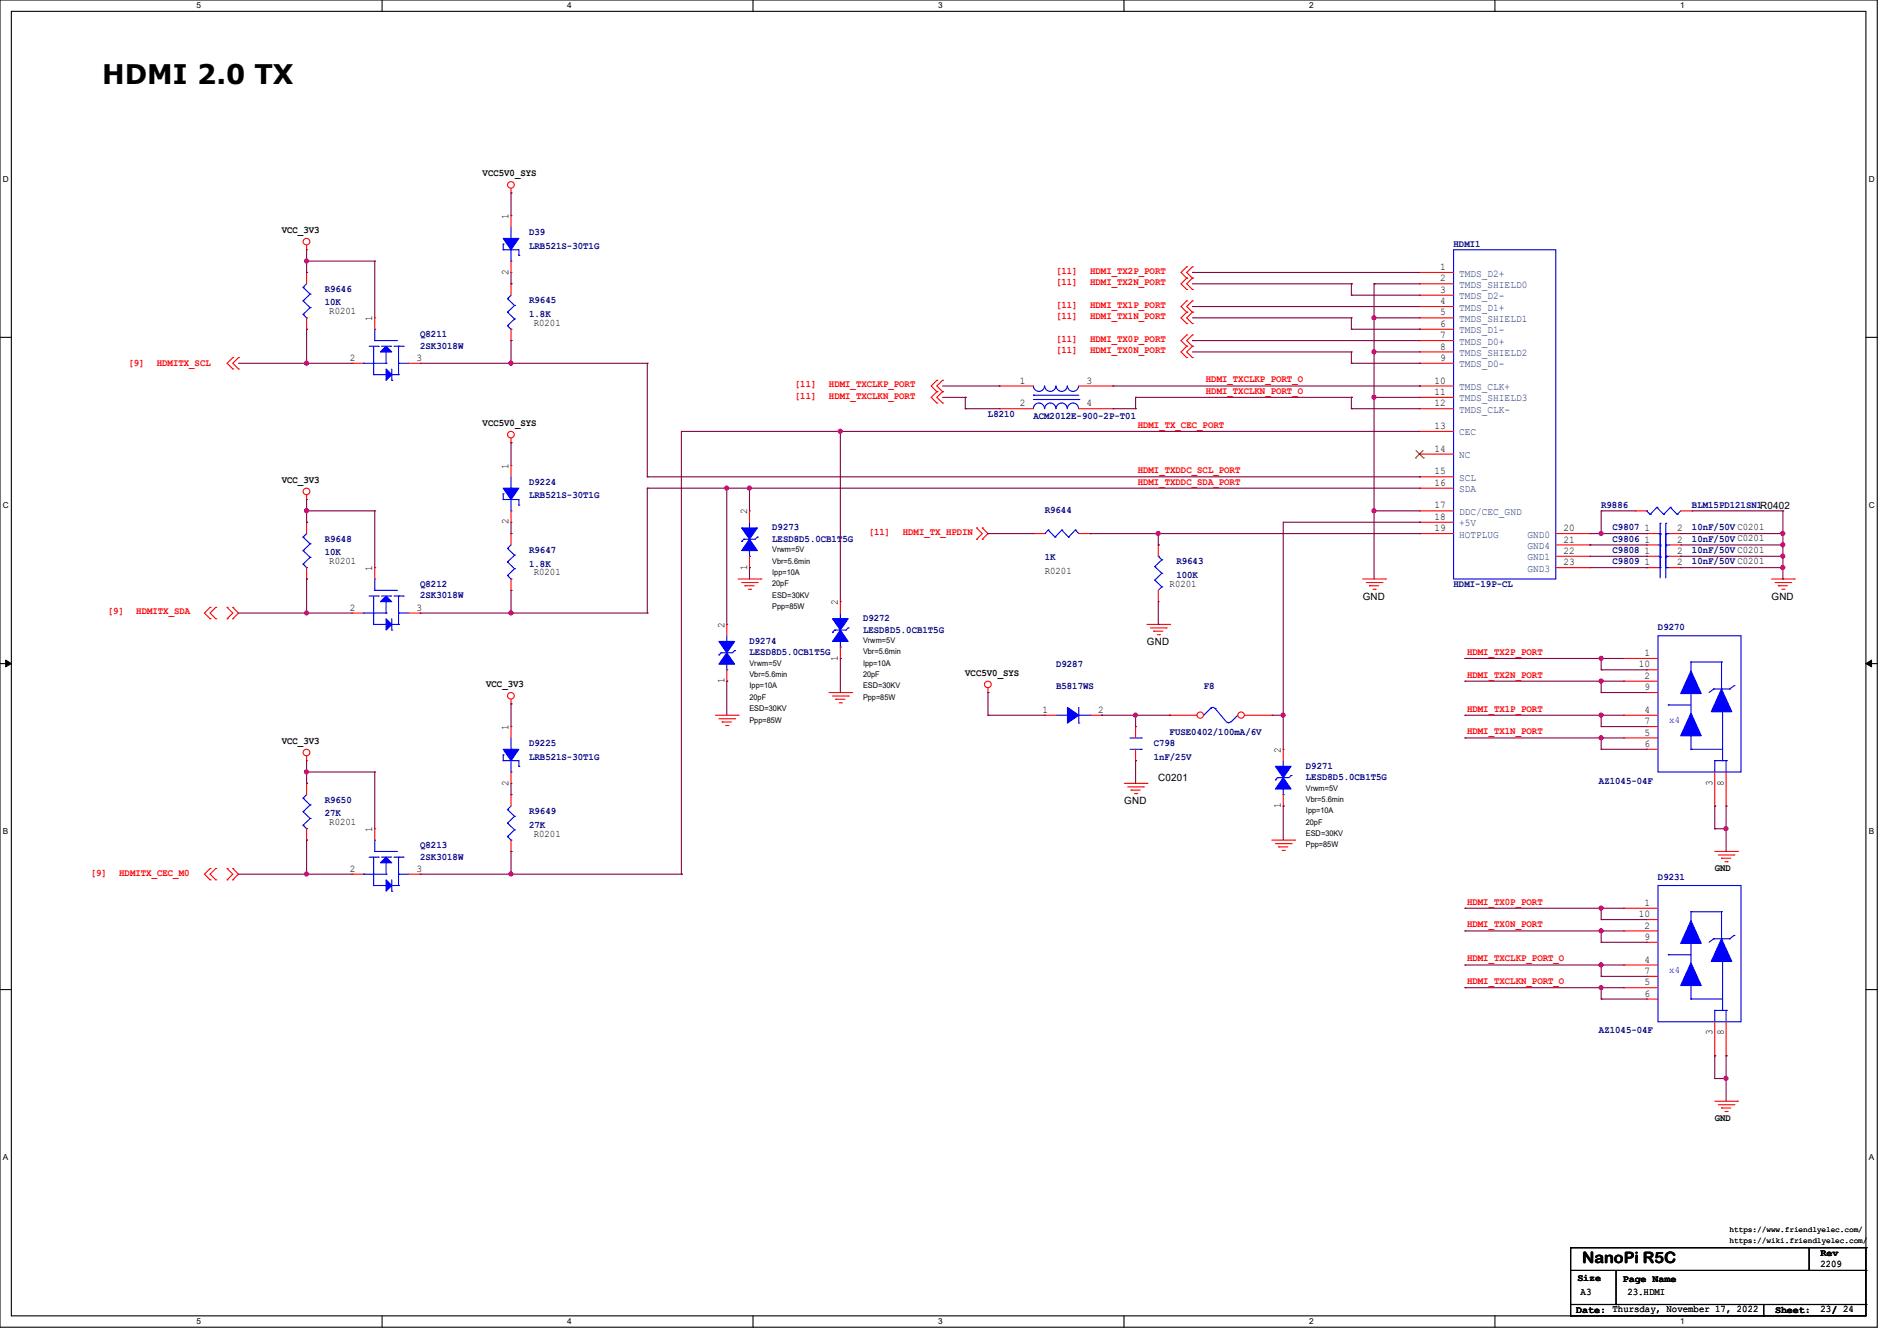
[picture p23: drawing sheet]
<svg xmlns="http://www.w3.org/2000/svg" width="297mm" height="210mm" viewBox="0 0 297 210" stroke-linecap="round" stroke-linejoin="round" font-family="sans-serif">
<defs><g id="words">
<text font-size="4.2" x="16" y="13.1">HDMI 2.0 TX</text>
<text font-size="2.5" x="247.7" y="197.7">NanoPi R5C</text>
<g font-size="1.6">
<text x="75.6" y="27.6">VCC5V0_SYS</text>
<text x="79.6" y="34.3" transform="rotate(-90 79.6 34.3)">1</text>
<text x="44.1" y="36.5">VCC_3V3</text>
<text x="79.6" y="43" transform="rotate(-90 79.6 43)">2</text>
<text x="225.5" y="42.3">1</text>
<text x="225.5" y="44.1">2</text>
<text x="225.5" y="45.8">3</text>
<text x="225.5" y="47.6">4</text>
<text x="51.6" y="49.2">R0201</text>
<text x="58.3" y="50.3" transform="rotate(-90 58.3 50.3)">1</text>
<text x="83.6" y="51">R0201</text>
<text x="225.5" y="49.4">5</text>
<text x="225.5" y="51.2">6</text>
<text x="225.5" y="53">7</text>
<text x="54.8" y="56.5">2</text>
<text x="65.2" y="56.5">3</text>
<text x="225.5" y="54.7">8</text>
<text x="225.5" y="56.5">9</text>
<text x="159.7" y="60.1">1</text>
<text x="159.7" y="63.6">2</text>
<text x="170.1" y="60.1">3</text>
<text x="170.1" y="63.6">4</text>
<text x="224.6" y="60.1">10</text>
<text x="224.6" y="61.8">11</text>
<text x="224.6" y="63.6">12</text>
<text x="75.6" y="66.7">VCC5V0_SYS</text>
<text x="224.6" y="67.2">13</text>
<text x="224.6" y="70.7">14</text>
<text x="44.1" y="75.6">VCC_3V3</text>
<text x="79.6" y="73.4" transform="rotate(-90 79.6 73.4)">1</text>
<text x="224.6" y="76.1">16</text>
<text x="224.6" y="74.3">15</text>
<text x="79.6" y="82.1" transform="rotate(-90 79.6 82.1)">2</text>
<text x="117" y="80.6" transform="rotate(-90 117 80.6)">2</text>
<text x="224.6" y="83.2">19</text>
<text x="224.6" y="81.4">18</text>
<text x="224.6" y="79.6">17</text>
<text x="244.8" y="83.2">20</text>
<text x="257.5" y="83.2">1</text>
<text x="262.6" y="83.2">2</text>
<text x="51.6" y="88.3">R0201</text>
<text x="58.3" y="89.5" transform="rotate(-90 58.3 89.5)">1</text>
<text x="117" y="89.2" transform="rotate(-90 117 89.2)">1</text>
<text x="163.6" y="90">R0201</text>
<text x="244.8" y="85">21</text>
<text x="244.8" y="88.5">23</text>
<text x="244.8" y="86.7">22</text>
<text x="257.5" y="86.7">1</text>
<text x="257.5" y="88.5">1</text>
<text x="257.5" y="85">1</text>
<text x="262.6" y="86.7">2</text>
<text x="262.6" y="88.5">2</text>
<text x="262.6" y="85">2</text>
<text x="54.8" y="95.6">2</text>
<text x="65.2" y="95.6">3</text>
<text x="83.6" y="90.1">R0201</text>
<text x="131.2" y="94.8" transform="rotate(-90 131.2 94.8)">2</text>
<text x="183.1" y="91.9">R0201</text>
<text x="213.4" y="93.9">GND</text>
<text x="277.4" y="93.9">GND</text>
<text x="113.4" y="98.3" transform="rotate(-90 113.4 98.3)">2</text>
<text x="179.6" y="101">GND</text>
<text x="76.1" y="107.6">VCC_3V3</text>
<text x="113.4" y="107" transform="rotate(-90 113.4 107)">1</text>
<text x="131.2" y="103.5" transform="rotate(-90 131.2 103.5)">1</text>
<text x="151.1" y="105.8">VCC5V0_SYS</text>
<text x="256.6" y="104.5">10</text>
<text x="257.5" y="102.7">1</text>
<text x="257.5" y="106.3">2</text>
<text x="163.2" y="111.6">1</text>
<text x="171.9" y="111.6">2</text>
<text x="257.5" y="111.6">4</text>
<text x="257.5" y="113.4">7</text>
<text x="257.5" y="108.1">9</text>
<text x="44.1" y="116.5">VCC_3V3</text>
<text x="79.6" y="114.3" transform="rotate(-90 79.6 114.3)">1</text>
<text x="200.5" y="117.9" transform="rotate(-90 200.5 117.9)">2</text>
<text x="257.5" y="115.2">5</text>
<text x="257.5" y="117">6</text>
<text x="79.6" y="123" transform="rotate(-90 79.6 123)">2</text>
<text x="176" y="125.9">GND</text>
<text x="181.4" y="122.3">C0201</text>
<text x="268.1" y="123" transform="rotate(-90 268.1 123)">3</text>
<text x="269.9" y="123" transform="rotate(-90 269.9 123)">8</text>
<text x="51.6" y="129.2">R0201</text>
<text x="58.3" y="130.3" transform="rotate(-90 58.3 130.3)">1</text>
<text x="83.6" y="131">R0201</text>
<text x="200.5" y="126.6" transform="rotate(-90 200.5 126.6)">1</text>
<text x="54.8" y="136.5">2</text>
<text x="65.2" y="136.5">3</text>
<text x="268.5" y="136.4">GND</text>
<text x="256.6" y="143.6">10</text>
<text x="257.5" y="141.9">1</text>
<text x="257.5" y="145.4">2</text>
<text x="257.5" y="147.2">9</text>
<text x="257.5" y="150.8">4</text>
<text x="257.5" y="154.3">5</text>
<text x="257.5" y="152.5">7</text>
<text x="257.5" y="156.1">6</text>
<text x="268.1" y="162.1" transform="rotate(-90 268.1 162.1)">3</text>
<text x="269.9" y="162.1" transform="rotate(-90 269.9 162.1)">8</text>
<text x="268.5" y="175.5">GND</text>
<text x="285" y="196.7">Rev</text>
<text x="247" y="200.6">Size</text>
<text x="247.5" y="202.9">A3</text>
<text x="254.1" y="200.7">Page Name</text>
<text x="254.8" y="202.9">23.HDMI</text>
<text x="285" y="198.4">2209</text>
<text x="246.8" y="205.6">Date: Thursday, November 17, 2022</text>
<text x="277.9" y="205.6">Sheet:</text>
<text x="285" y="205.5">23/ 24</text>
</g>
<g font-size="1.6" fill="#00007f">
<text x="82.8" y="36.8">D39</text>
<text x="82.8" y="38.9">LRB521S-30T1G</text>
<text x="227.6" y="38.6">HDMI1</text>
<text x="50.8" y="45.7">R9646</text>
<text x="50.8" y="47.8">10K</text>
<text x="82.8" y="47.5">R9645</text>
<text x="65.8" y="52.8">Q8211</text>
<text x="82.8" y="49.6">1.8K</text>
<text x="65.8" y="54.6">2SK3018W</text>
<text x="154.7" y="65.3">L8210</text>
<text x="161.8" y="65.6">ACM2012E-900-2P-T01</text>
<text x="82.8" y="75.9">D9224</text>
<text x="82.8" y="78.1">LRB521S-30T1G</text>
<text x="120.9" y="83.1">D9273</text>
<text x="163.6" y="80.4">R9644</text>
<text x="250.7" y="79.5">R9886</text>
<text x="252.5" y="83.1">C9807</text>
<text x="264.9" y="79.5">BLM15PD121SN1R0402</text>
<text x="264.9" y="83.1">10nF/50V C0201</text>
<text x="50.8" y="84.8">R9648</text>
<text x="50.8" y="87">10K</text>
<text x="82.8" y="86.6">R9647</text>
<text x="82.8" y="88.7">1.8K</text>
<text x="120.9" y="84.8">LESD8D5.0CB1T5G</text>
<text x="163.6" y="87.7">1K</text>
<text x="184.2" y="88.4">R9643</text>
<text x="252.5" y="86.6">C9808</text>
<text x="252.5" y="88.4">C9809</text>
<text x="252.5" y="84.8">C9806</text>
<text x="264.9" y="86.6">10nF/50V C0201</text>
<text x="264.9" y="88.4">10nF/50V C0201</text>
<text x="264.9" y="84.8">10nF/50V C0201</text>
<text x="65.8" y="91.9">Q8212</text>
<text x="65.8" y="93.7">2SK3018W</text>
<text x="184.2" y="90.5">100K</text>
<text x="227.6" y="91.9">HDMI-19P-CL</text>
<text x="117.3" y="100.8">D9274</text>
<text x="135.1" y="97.3">D9272</text>
<text x="135.1" y="99.1">LESD8D5.0CB1T5G</text>
<text x="259.6" y="98.7">D9270</text>
<text x="117.3" y="102.6">LESD8D5.0CB1T5G</text>
<text x="165.4" y="104.4">D9287</text>
<text x="165.4" y="107.9">B5817WS</text>
<text x="188.5" y="107.9">F8</text>
<text x="82.8" y="116.8">D9225</text>
<text x="82.8" y="119">LRB521S-30T1G</text>
<text x="180.6" y="116.8">C798</text>
<text x="180.6" y="119">1nF/25V</text>
<text x="183.1" y="115.1">FUSE0402/100mA/6V</text>
<text x="50.8" y="125.7">R9650</text>
<text x="204.5" y="120.4">D9271</text>
<text x="204.5" y="122.2">LESD8D5.0CB1T5G</text>
<text x="250.4" y="122.7">AZ1045-04F</text>
<text x="50.8" y="127.8">27K</text>
<text x="82.8" y="127.5">R9649</text>
<text x="82.8" y="129.6">27K</text>
<text x="65.8" y="132.8">Q8213</text>
<text x="65.8" y="134.6">2SK3018W</text>
<text x="259.6" y="137.8">D9231</text>
<text x="250.4" y="161.8">AZ1045-04F</text>
</g>
<g font-size="1.6" fill="#f00">
<text x="165.3" y="42.9">[11]</text>
<text x="165.3" y="44.7">[11]</text>
<text x="170.7" y="42.9">HDMI_TX2P_PORT</text>
<text x="170.7" y="44.7">HDMI_TX2N_PORT</text>
<text x="165.3" y="50">[11]</text>
<text x="165.3" y="53.5">[11]</text>
<text x="165.3" y="48.2">[11]</text>
<text x="170.7" y="50">HDMI_TX1N_PORT</text>
<text x="170.7" y="53.5">HDMI_TX0P_PORT</text>
<text x="170.7" y="48.2">HDMI_TX1P_PORT</text>
<text x="20.1" y="57.3">[9]</text>
<text x="24.6" y="57.3">HDMITX_SCL</text>
<text x="165.3" y="55.3">[11]</text>
<text x="170.7" y="55.3">HDMI_TX0N_PORT</text>
<text x="188.8" y="59.9">HDMI_TXCLKP_PORT_O</text>
<text x="124.5" y="62.4">[11]</text>
<text x="124.5" y="60.7">[11]</text>
<text x="129.8" y="62.4">HDMI_TXCLKN_PORT</text>
<text x="129.8" y="60.7">HDMI_TXCLKP_PORT</text>
<text x="188.8" y="61.7">HDMI_TXCLKN_PORT_O</text>
<text x="178.1" y="67">HDMI_TX_CEC_PORT</text>
<text x="178.1" y="74.1">HDMI_TXDDC_SCL_PORT</text>
<text x="178.1" y="75.9">HDMI_TXDDC_SDA_PORT</text>
<text x="136" y="83.8">[11]</text>
<text x="141.3" y="83.8">HDMI_TX_HPDIN</text>
<text x="16.9" y="96.2">[9]</text>
<text x="21.3" y="96.2">HDMITX_SDA</text>
<text x="229.7" y="102.6">HDMI_TX2P_PORT</text>
<text x="229.7" y="106.1">HDMI_TX2N_PORT</text>
<text x="229.7" y="111.5">HDMI_TX1P_PORT</text>
<text x="229.7" y="115">HDMI_TX1N_PORT</text>
<text x="14.2" y="137.1">[9]</text>
<text x="18.7" y="137.1">HDMITX_CEC_M0</text>
<text x="229.7" y="141.7">HDMI_TX0P_PORT</text>
<text x="229.7" y="145.2">HDMI_TX0N_PORT</text>
<text x="229.7" y="150.6">HDMI_TXCLKP_PORT_O</text>
<text x="229.7" y="154.1">HDMI_TXCLKN_PORT_O</text>
</g>
<g font-size="1.6" fill="#003f7f">
<text x="228.5" y="43.3">TMDS_D2+</text>
<text x="228.5" y="45.1">TMDS_SHIELD0</text>
<text x="228.5" y="46.9">TMDS_D2-</text>
<text x="228.5" y="48.6">TMDS_D1+</text>
<text x="228.5" y="50.4">TMDS_SHIELD1</text>
<text x="228.5" y="52.2">TMDS_D1-</text>
<text x="228.5" y="54">TMDS_D0+</text>
<text x="228.5" y="55.8">TMDS_SHIELD2</text>
<text x="228.5" y="57.5">TMDS_D0-</text>
<text x="228.5" y="61.1">TMDS_CLK+</text>
<text x="228.5" y="62.9">TMDS_SHIELD3</text>
<text x="228.5" y="64.6">TMDS_CLK-</text>
<text x="228.5" y="68.2">CEC</text>
<text x="228.5" y="71.8">NC</text>
<text x="228.5" y="77.1">SDA</text>
<text x="228.5" y="75.3">SCL</text>
<text x="228.5" y="82.4">+5V</text>
<text x="228.5" y="80.6">DDC/CEC_GND</text>
<text x="228.5" y="84.2">HOTPLUG</text>
<text x="239.1" y="84.2">GND0</text>
<text x="239.1" y="86">GND4</text>
<text x="239.1" y="89.5">GND3</text>
<text x="239.1" y="87.8">GND1</text>
</g>
<g font-size="1.6" fill="#00f">
<text x="261.4" y="113.2">x4</text>
<text x="261.4" y="152.4">x4</text>
</g>
<g font-size="1.3">
<text x="30.8" y="1.3">5</text>
<text x="88.8" y="1.3">4</text>
<text x="146.9" y="1.3">3</text>
<text x="205" y="1.3">2</text>
<text x="263.1" y="1.3">1</text>
<text x=".5" y="28.4">D</text>
<text x="292.6" y="28.4">D</text>
<text x=".5" y="79.5">C</text>
<text x="292.6" y="79.5">C</text>
<text x=".5" y="130.6">B</text>
<text x="292.6" y="130.6">B</text>
<text x=".5" y="181.7">A</text>
<text x="292.6" y="181.7">A</text>
<text x="30.8" y="207.4">5</text>
<text x="88.8" y="207.4">4</text>
<text x="146.9" y="207.4">3</text>
<text x="205" y="207.4">2</text>
<text x="263.1" y="207.4">1</text>
</g>
<g font-size="1.2">
<text x="120.9" y="86.5">Vrwm=5V</text>
<text x="120.9" y="88.3">Vbr=5.6min</text>
<text x="120.9" y="90">Ipp=10A</text>
<text x="120.9" y="91.8">20pF</text>
<text x="120.9" y="93.6">ESD=30KV</text>
<text x="120.9" y="95.4">Ppp=85W</text>
<text x="135.1" y="100.7">Vrwm=5V</text>
<text x="117.3" y="104.3">Vrwm=5V</text>
<text x="117.3" y="106">Vbr=5.6min</text>
<text x="117.3" y="107.8">Ipp=10A</text>
<text x="135.1" y="102.5">Vbr=5.6min</text>
<text x="135.1" y="104.3">Ipp=10A</text>
<text x="135.1" y="106">20pF</text>
<text x="135.1" y="107.8">ESD=30KV</text>
<text x="117.3" y="109.6">20pF</text>
<text x="117.3" y="111.4">ESD=30KV</text>
<text x="117.3" y="113.2">Ppp=85W</text>
<text x="135.1" y="109.6">Ppp=85W</text>
<text x="204.5" y="123.8">Vrwm=5V</text>
<text x="204.5" y="125.6">Vbr=5.6min</text>
<text x="204.5" y="127.4">Ipp=10A</text>
<text x="204.5" y="129.2">20pF</text>
<text x="204.5" y="130.9">ESD=30KV</text>
<text x="204.5" y="132.7">Ppp=85W</text>
<text x="270.8" y="194.6">https://wiki.friendlyelec.com/</text>
<text x="270.8" y="192.9">https://www.friendlyelec.com/</text>
</g>
</g></defs>
<path d="M0 0h293.9v207.9h-293.9zM1.8 1.8h290.3v204.3h-290.3z" fill="none" stroke="#000" stroke-width=".17"/>
<g fill="#fff">
<path d="M30.8 .2h.7v1.4h-.7z"/>
<path d="M30.8 206.2h.7v1.4h-.7z"/>
</g>
<path d="M59.8 0v1.8M59.8 206.1v1.8" fill="none" stroke="#000" stroke-width=".17"/>
<g fill="#fff">
<path d="M88.8 .2h.7v1.4h-.7z"/>
<path d="M88.8 206.2h.7v1.4h-.7z"/>
</g>
<path d="M117.9 0v1.8M117.9 206.1v1.8" fill="none" stroke="#000" stroke-width=".17"/>
<g fill="#fff">
<path d="M146.9 .2h.7v1.4h-.7z"/>
<path d="M146.9 206.2h.7v1.4h-.7z"/>
</g>
<path d="M176 0v1.8M176 206.1v1.8" fill="none" stroke="#000" stroke-width=".17"/>
<g fill="#fff">
<path d="M205 .2h.7v1.4h-.7z"/>
<path d="M205 206.2h.7v1.4h-.7z"/>
</g>
<path d="M234.1 0v1.8M234.1 206.1v1.8" fill="none" stroke="#000" stroke-width=".17"/>
<g fill="#fff">
<path d="M263.1 .2h.6v1.4h-.6z"/>
<path d="M263.1 206.2h.6v1.4h-.6z"/>
<path d="M.5 27.3h.9v1.4h-.9z"/>
<path d="M292.6 27.3h.9v1.4h-.9z"/>
<path d="M.5 78.4h.9v1.4h-.9z"/>
<path d="M292.6 78.4h.9v1.4h-.9z"/>
</g>
<path d="M0 52.8h1.8M292.1 52.8h1.8" fill="none" stroke="#000" stroke-width=".17"/>
<g fill="#fff">
<path d="M.5 129.5h.8v1.4h-.8z"/>
<path d="M292.6 129.5h.8v1.4h-.8z"/>
</g>
<path d="M0 103.9h1.8M292.1 103.9h1.8" fill="none" stroke="#000" stroke-width=".17"/>
<path d="M.9 103.4l.9 .5-.9 .5zM292.1 103.9l.9-.5v1z" fill="#000" stroke="#000" stroke-width=".16"/>
<g fill="#fff">
<path d="M.5 180.5h.8v1.4h-.8z"/>
<path d="M292.6 180.5h.8v1.4h-.8z"/>
</g>
<g fill="none" stroke="#000" stroke-width=".17">
<path d="M0 155h1.8M292.1 155h1.8M245.9 195.4h.1M245.9 199h46.2M245.9 195.4v10.7M245.9 195.4h46.2M253 199v5.3M283.3 199h.1M283.3 195.4v3.6M292.1 199h.1M292.1 195.4h.1M292.1 195.4v10.7h-46.2"/>
<path d="M245.9 206.1h.1M245.9 204.3h46.2M253 204.3h.1M256.6 204.3h.1M276.1 206.1h.1M276.1 204.3v1.8M292.1 204.3h.1"/>
</g>
<g fill="none" stroke="#f00" stroke-width=".17">
<path d="M48 39.1h.1M48 38.4v.7M80 30.2h.1M80 29.5v.7M36.4 57.8h.1M36.4 56h.1M36.4 56l-.8 .9 .8 .9M37.3 57.8h.1M37.3 56h.1M37.3 56l-.9 .9 .9 .9M146.7 59.6h.1M146.7 59.6l-.9 .9 .9 .8"/>
<path d="M147.6 59.6h.1M147.6 59.6l-.9 .9 .9 .8M185.8 50.7h.1M185.8 48.9h.1M185.8 43.6h.1M185.8 41.8h.1M185.8 45.3h.1M185.8 54.2h.1M185.8 52.5h.1M185.8 56h.1M185.8 47.1h.1M185.8 48.9l-.9 .9 .9 .9"/>
<path d="M185.8 41.8l-.9 .9 .9 .9M185.8 43.6l-.9 .8 .9 .9M185.8 52.5l-.9 .8 .9 .9M185.8 54.2l-.9 .9 .9 .9M185.8 47.1l-.9 .9 .9 .9M186.7 50.7h.1M186.7 48.9h.1M186.7 43.6h.1M186.7 41.8h.1M186.7 45.3h.1M186.7 54.2h.1M186.7 52.5h.1"/>
<path d="M186.7 56h.1M186.7 47.1h.1M186.7 48.9l-.9 .9 .9 .9M186.7 41.8l-.9 .9 .9 .9M186.7 43.6l-.9 .8 .9 .9M186.7 52.5l-.9 .8 .9 .9M186.7 54.2l-.9 .9 .9 .9M186.7 47.1l-.9 .9 .9 .9M222.3 42.7h.1M222.3 44.4h.1M222.3 46.2h.1M222.3 48h.1"/>
<path d="M222.3 49.8h.1M222.3 51.6h.1M222.3 53.3h.1M222.3 55.1h.1M222.3 56.9h.1M222.3 42.7h5.3M222.3 44.4h5.3M222.3 46.2h5.3M222.3 48h5.3M222.3 49.8h5.3M222.3 51.6h5.3M222.3 53.3h5.3"/>
<path d="M222.3 55.1h5.3M222.3 56.9h5.3M48 78.2h.1M48 77.5v.7M80 69.3h.1M80 72.9h.1M80 68.6v.7M80 72.9v1.8M146.7 63.1h.1M146.7 61.3h.1M146.7 61.3l-.9 .9 .9 .9M147.6 63.1h.1"/>
<path d="M147.6 61.3h.1M147.6 61.3l-.9 .9 .9 .9M222.3 76.5h.1M222.3 74.7h.1M222.3 60.5h.1M222.3 62.2h.1M222.3 67.6h.1M222.3 71.1h.1M222.3 64h.1M222.3 76.5h5.3M222.3 74.7h5.3M222.3 60.5h5.3"/>
<path d="M222.3 62.2h5.3M222.3 67.6h5.3M222.3 71.1h5.3M222.3 64h5.3M32.9 96.9h.1M32.9 95.1h.1M32.9 95.1l-.9 .9 .9 .9M33.8 96.9h.1M33.8 95.1h.1M33.8 95.1l-.9 .9 .9 .9M35.6 96.9h.1M35.6 95.1h.1"/>
<path d="M35.6 95.1l.8 .9-.8 .9M36.4 95.1h.1M36.4 96.9h.1M36.4 95.1l.9 .9-.9 .9M80 81.8h.1M80 80v1.8M115.6 90.7h3.5M116.1 91.2h2.5M116.6 91.7h.1M116.6 91.7h1.5M117.2 92.3h.3M117.3 88.9h.1"/>
<path d="M117.3 80h.1M117.3 80v1.8M117.3 87.1v1.8M117.5 92.3h.1M118.6 91.2h.1M119.1 90.7h.1M152.9 84.5h.1M152.9 82.7h.1M152.9 82.7l.9 .9-.9 .9M153.8 82.7h.1M153.8 84.5h.1M153.8 82.7l.9 .9-.9 .9"/>
<path d="M161.8 83.6h.1M161.8 83.6h1.8M168.9 83.6h1.8M170.7 83.6h.1M179.6 97.8h3.5M180.1 98.3h2.5M180.6 98.8h.1M180.6 98.8h1.5M181.2 99.4h.3M181.4 94.2h.1M181.4 85.3h.1M181.4 85.3v1.8"/>
<path d="M181.4 92.5v1.7M181.5 99.4h.1M182.6 98.3h.1M183.1 97.8h.1M213.4 90.7h3.5M213.9 91.2h2.5M214.4 91.7h.1M214.4 91.7h1.5M215 92.3h.3M215.3 92.3h.1M216.4 91.2h.1M216.9 90.7h.1"/>
<path d="M222.3 83.6h.1M222.3 81.8h.1M222.3 80h.1M222.3 83.6h5.3M222.3 81.8h5.3M222.3 80h5.3M243.6 83.6h5.3M243.6 85.3h5.3M243.6 88.9h5.3M243.6 87.1h5.3M248.9 83.6h.1M248.9 85.3h.1"/>
<path d="M248.9 88.9h.1M248.9 87.1h.1M277.4 90.7h3.5M277.9 91.2h2.5M278.4 91.7h.1M278.4 91.7h1.5M279 92.3h.3M279.3 92.3h.1M280.4 91.2h.1M280.9 90.7h.1M48 119.1h.1M48 118.4v.7"/>
<path d="M80 110.2h.1M80 113.8h.1M80 109.5v.7M80 113.8v1.8M112 112h3.6M112.6 112.6h2.4M113.1 113.1h.1M113.1 113.1h1.4M113.6 113.6h.4M114 113.6h.1M115 112.6h.1M115.6 112h.1"/>
<path d="M129.8 108.5h3.6M130.3 109h2.5M130.9 109.5h.1M130.9 109.5h1.4M131.4 110.1h.3M131.7 110.1h.1M132.8 109h.1M133.4 108.5h.1M154.7 108.5h.1M154.7 107.7v.8M254.3 103.1h.1M254.3 106.7h.1"/>
<path d="M254.3 112h.1M254.3 115.6h.1M254.3 112h5.3M254.3 103.1h5.3M254.3 106.7h5.3M254.3 115.6h5.3M257.8 117.3h.1M257.8 113.8h.1M257.8 108.5h.1M257.8 104.9h.1M257.8 108.5h1.8M257.8 117.3h1.8"/>
<path d="M257.8 113.8h1.8M257.8 104.9h1.8M32.9 137.8h.1M32.9 136h.1M32.9 136l-.9 .9 .9 .9M33.8 137.8h.1M33.8 136h.1M33.8 136l-.9 .9 .9 .9M35.6 137.8h.1M35.6 136h.1M35.6 136l.8 .9-.8 .9M36.4 136h.1"/>
<path d="M36.4 137.8h.1M36.4 136l.9 .9-.9 .9M80 122.7h.1M80 124.5h.1M80 133.4h.1M80 120.9v1.8M80 124.5v1.7M80 131.6v1.8M176 122.7h3.6M176.6 123.2h2.4M177.1 123.7h.1M177.1 123.7h1.4"/>
<path d="M177.6 124.3h.4M178 124.3h.1M179 123.2h.1M179.6 122.7h.1M199.1 131.6h3.6M199.7 132.1h2.4M200.2 132.6h.1M200.2 132.6h1.4M200.7 133.2h.4M201.1 133.2h.1M202.1 132.1h.1M202.7 131.6h.1"/>
<path d="M268.5 126.2h.1M268.5 133.4h3.5M268.5 120.9v5.3M269 133.9h2.5M269.5 134.4h.1M269.5 134.4h1.5M270.1 135h.3M270.3 126.2h.1M270.3 120.9v5.3M270.4 135h.1M271.5 133.9h.1M272 133.4h.1"/>
<path d="M268.5 172.5h3.5M269 173h2.5M269.5 173.5h.1M269.5 173.5h1.5M270.1 174.1h.3M270.4 174.1h.1M271.5 173h.1M272 172.5h.1"/>
<circle cx="48" cy="37.8" r=".52"/>
<circle cx="80" cy="29" r=".52"/>
<circle cx="48" cy="77" r=".52"/>
<circle cx="80" cy="68.1" r=".52"/>
<circle cx="48" cy="117.9" r=".52"/>
<circle cx="80" cy="109" r=".52"/>
<circle cx="154.7" cy="107.2" r=".52"/>
</g>
<g fill="none" stroke="#00f" stroke-width=".17">
<path d="M227.6 39.1h16v51.6h-16zM78.8 78.2h.1M78.8 77.3h.1M78.8 78.2h2.4v.9M78.8 77.3v.9M80 76.5h.1M80 74.7v1.8M80 78.2v1.8M81.2 79.1h.1M80 80h.1M116.1 84.8h.1M116.5 84.5h.1"/>
<path d="M116.5 84.5l-.4 .3M117.3 83.4h.1M117.3 87.1h.1M117.3 81.8v1.6M117.3 85.5v1.6M118.6 84.1h.1M118.6 84.1l-.4 .4h-1.7M163.6 83.6h.1M164.1 83h.1M164.1 83l1.1 1.1M164.1 83l-.5 .6M165.2 84.1h.1"/>
<path d="M166.2 83h.1M166.2 83l1.1 1.1M166.2 83l-1 1.1M167.3 84.1h.1M168.4 83h.1M168.4 83l.5 .6M168.4 83l-1.1 1.1M180.8 90.8h.1M180.8 88.7h.1M180.8 90.8l1.1 1.1M180.8 88.7l1.1 1.1M181.4 87.1h.1"/>
<path d="M181.4 87.1l.5 .6M181.9 91.9h.1M181.9 89.8h.1M181.9 87.7h.1M181.9 91.9l-.5 .6M181.9 89.8l-1.1 1M181.9 87.7l-1.1 1M259.6 99.6h13v21.3h-13zM78.8 119.1h.1M78.8 118.2h.1M78.8 119.1h2.4v.9M78.8 118.2v.9"/>
<path d="M80 117.3h.1M80 115.6v1.7M80 119.1v1.8M189.5 110.9l.4-.1 .3 .2M189.5 111h.1M189.5 111l-1 1M190.2 111h.1M190.2 111l1.8 2.1M192.7 113a.35 .35 0 0 1-.6 0M193.8 112h.1M193.8 112l-1.1 1.1M261.2 110.4h.1"/>
<path d="M261.2 110.4h3.6M264.8 108.6h.1M264.8 103.7h.1M264.8 117.3h.1M264.8 115.2h.1M264.8 103.7v1.4M264.8 108.6v3.2M264.8 115.2v2.1M264.8 103.7h4.7M264.8 117.3h4.9M268.3 107.9h.1M268.3 107.9h2.5"/>
<path d="M268.3 107.9l-.7 .6M268.5 119.1h.1M268.5 119.1h1.8M268.5 119.1v1.8M269.5 103.7h.1M269.5 107.9h.1M269.5 103.7v4.2M269.7 119.1h.1M269.7 111.5v7.6M270.3 119.1h.1M270.3 119.1v1.8M270.8 107.9h.1"/>
<path d="M271.5 107.4h.1M271.5 107.4l-.7 .5M79.5 126.8h.1M79.5 128.9h.1M79.5 131h.1M79.5 126.8l1.1 1M79.5 128.9l1.1 1.1M79.5 131l.5 .6M80 120.9h.1M80 131.6h.1M80 126.2l-.5 .6M80.6 127.8h.1"/>
<path d="M80.6 130h.1M80.6 127.8l-1.1 1.1M80.6 130l-1.1 1M81.2 120h.1"/>
</g>
<g fill="#00f" stroke="#00f" stroke-width=".17">
<path d="M78.8 117.3h2.4l-1.2 1.8z" fill-rule="evenodd"/>
<path d="M116.1 82.7h2.5l-1.3 1.8z" fill-rule="evenodd"/>
<path d="M117.3 84.5l1.3 1.7h-2.5z" fill-rule="evenodd"/>
<path d="M269.5 107.9l1.6 3.6h-3.2z" fill-rule="evenodd"/>
<path d="M264.8 105.1l1.6 3.5h-3.3z" fill-rule="evenodd"/>
<path d="M264.8 111.7l1.6 3.5h-3.3z" fill-rule="evenodd"/>
<path d="M78.8 76.5h2.4l-1.2 1.7z" fill-rule="evenodd"/>
</g>
<path d="M221.7 71.7h.1M221.7 70.6l1.1 1.1M222.8 70.6l-1.1 1.1M222.8 71.7h.1" fill="none" stroke="#7f3f00" stroke-width=".16"/>
<circle cx="187.9" cy="112" r=".5" fill="#fff" stroke="#f00" stroke-width=".17"/>
<path d="M183.1 112h.1M183.1 112h4.3" fill="none" stroke="#f00" stroke-width=".17"/>
<circle cx="194.3" cy="112" r=".5" fill="#fff" stroke="#f00" stroke-width=".17"/>
<g fill="none" stroke="#f00" stroke-width=".17">
<path d="M80 33.8h.1M80 33.8v1.8M48 42.7h.1M48 51.6h.1M48 42.7v1.7M48 49.8v1.8M55.1 56.9h.1M55.1 56.9h1.8M58.7 49.8h.1M58.7 49.8v1.8M64 56.9h1.8M65.8 56.9h.1"/>
<path d="M80 42.7h.1M80 44.4h.1M80 53.3h.1M80 40.9v1.8M80 44.4v1.8M80 51.6v1.7M156.5 60.5h.1M156.5 64h.1M156.5 60.5h5.3M156.5 64h5.3M168.9 60.5h5.3M168.9 64h5.3"/>
<path d="M174.2 60.5h.1M174.2 64h.1M48 81.8h.1M48 90.7h.1M48 81.8v1.8M48 88.9v1.8M55.1 96h.1M55.1 96h1.8M58.7 88.9h.1M58.7 88.9v1.8M64 96h1.8M65.8 96h.1"/>
<path d="M80 83.6h.1M80 92.5h.1M80 83.6v1.7M80 90.7v1.8M113.8 97.8h.1M113.8 97.8v1.8M131.6 94.2h.1M131.6 94.2v1.8M256 80h.1M256 80h1.8M257.8 83.6h.1M257.8 87.1h.1"/>
<path d="M257.8 88.9h.1M257.8 85.3h.1M257.8 83.6h1.8M257.8 87.1h1.8M257.8 88.9h1.8M257.8 85.3h1.8M261.4 83.6h1.7M261.4 87.1h1.7M261.4 88.9h1.7M261.4 85.3h1.7M263.1 83.6h.1M263.1 87.1h.1"/>
<path d="M263.1 88.9h.1M263.1 85.3h.1M263.1 80h1.8M264.9 80h.1M113.8 106.7h.1M113.8 104.9v1.8M131.6 103.1h.1M131.6 101.3v1.8M163.6 112h.1M163.6 112h1.8M170.7 112h1.8M172.5 112h.1"/>
<path d="M177.8 119.1h.1M177.8 113.8h.1M177.8 113.8v1.8M177.8 117.3v1.8M194.9 112h4.2M199.1 112h.1M200.9 117.3h.1M200.9 117.3v1.8M48 122.7h.1M48 131.6h.1M48 122.7v1.8M48 129.8v1.8"/>
<path d="M55.1 136.9h.1M55.1 136.9h1.8M58.7 129.8h.1M58.7 129.8v1.8M64 136.9h1.8M65.8 136.9h.1M200.9 126.2h.1M200.9 124.5v1.7M254.3 142.2h.1M254.3 145.8h.1M254.3 151.1h.1M254.3 154.7h.1"/>
<path d="M254.3 142.2h5.3M254.3 145.8h5.3M254.3 151.1h5.3M254.3 154.7h5.3M257.8 156.5h.1M257.8 152.9h.1M257.8 147.6h.1M257.8 144h.1M257.8 156.5h1.8M257.8 152.9h1.8M257.8 147.6h1.8M257.8 144h1.8"/>
<path d="M268.5 165.4h.1M268.5 160v5.4M270.3 165.4h.1M270.3 160v5.4"/>
</g>
<g fill="#00f" stroke="#00f" stroke-width=".17">
<path d="M60.5 93.3l.8 .9h-1.7z"/>
<path d="M60.5 96.9l.8 .9-.8 .9z"/>
<path d="M60.5 54.2l.8 .9h-1.7z"/>
<path d="M60.5 57.8l.8 .9-.8 .9z"/>
<path d="M60.5 134.2l.8 .9h-1.7z"/>
<path d="M60.5 137.8l.8 .9-.8 .9z"/>
<path d="M130.3 96.9h2.5l-1.2 1.8z" fill-rule="evenodd"/>
<path d="M131.6 98.7l1.2 1.8h-2.5z" fill-rule="evenodd"/>
<path d="M78.8 37.3h2.4l-1.2 1.8z" fill-rule="evenodd"/>
<path d="M112.6 100.5h2.4l-1.2 1.7z" fill-rule="evenodd"/>
<path d="M113.8 102.2l1.2 1.8h-2.4z" fill-rule="evenodd"/>
<path d="M269.5 147l1.6 3.6h-3.2z" fill-rule="evenodd"/>
<path d="M264.8 144.2l1.6 3.5h-3.3z" fill-rule="evenodd"/>
<path d="M264.8 150.8l1.6 3.5h-3.3z" fill-rule="evenodd"/>
<path d="M167.1 110.8l1.8 1.2-1.8 1.2z" fill-rule="evenodd"/>
<path d="M199.7 120h2.4l-1.2 1.8z" fill-rule="evenodd"/>
<path d="M200.9 121.8l1.2 1.8h-2.4z" fill-rule="evenodd"/>
</g>
<g fill="none" stroke="#00f" stroke-width=".17">
<path d="M78.8 39.1h.1M78.8 38.2h.1M78.8 39.1h2.4v.9M78.8 38.2v.9M80 37.3h.1M80 35.6v1.7M80 39.1v1.8M47.5 45h.1M47.5 47.1h.1M47.5 49.2h.1M47.5 45l1.1 1.1M47.5 47.1l1.1 1.1"/>
<path d="M47.5 49.2l.5 .6M48 49.8h.1M48 44.4l-.5 .6M48.6 46.1h.1M48.6 48.2h.1M48.6 46.1l-1.1 1M48.6 48.2l-1.1 1M56.9 56.9h.1M56.9 56.9h3.6M57.8 54.2h1.4M58.5 58.7h.1M58.5 54.2v4.5"/>
<path d="M58.5 58.7h2M58.7 53.3h.1M58.7 51.6h.1M58.7 51.6v1.7M58.7 53.3h3.5M59.2 54.2h.1M59.7 54.2h1.5M60.5 58.7h.1M60.5 56.9h.1M60.5 55.1v1.8M61.2 54.2h.1M61.3 59.6h.1"/>
<path d="M61.3 57.8v1.8M61.3 58.7h1.1M61.7 54.2h1.4M62.4 58.7h.1M62.4 54.2h.1M62.4 56.9h.1M62.4 54.2v4.5M62.4 56.9h1.6M63.1 54.2h.1M79.5 46.8h.1M79.5 48.9h.1M79.5 51h.1"/>
<path d="M79.5 46.8l1.1 1M79.5 48.9l1.1 1.1M79.5 51l.5 .6M80 40.9h.1M80 51.6h.1M80 46.2l-.5 .6M80.6 47.8h.1M80.6 50h.1M80.6 47.8l-1.1 1.1M80.6 50l-1.1 1M81.2 40h.1M161.8 64a.87 .87 0 0 1 .9-.9 .87 .87 0 0 1 .8 .9"/>
<path d="M161.8 60.5a.87 .87 0 0 0 .9 .8 .87 .87 0 0 0 .8-.8M161.8 61.9h.1M161.8 62.6h7.1M161.8 61.9h7.1M163.6 64a.87 .87 0 0 1 .8-.9 .87 .87 0 0 1 .9 .9M163.6 60.5a.87 .87 0 0 0 .8 .8 .87 .87 0 0 0 .9-.8M165.4 64a.87 .87 0 0 1 .8-.9 .87 .87 0 0 1 .9 .9M165.4 60.5a.87 .87 0 0 0 .8 .8 .87 .87 0 0 0 .9-.8M167.1 64a.87 .87 0 0 1 .9-.9 .87 .87 0 0 1 .9 .9M167.1 60.5a.87 .87 0 0 0 .9 .8 .87 .87 0 0 0 .9-.8M168.9 62.6h.1M259.4 79.5h.1"/>
<path d="M259.4 79.5l1.1 1.1M259.4 79.5l-1 1.1M261.5 79.5h.1M261.5 79.5l1.1 1.1M261.5 79.5l-1 1.1M47.5 84.1h.1M47.5 86.2h.1M47.5 88.3h.1M47.5 84.1l1.1 1.1M47.5 86.2l1.1 1.1M47.5 88.3l.5 .6M48 88.9h.1"/>
<path d="M48 83.6l-.5 .5M48.6 85.2h.1M48.6 87.3h.1M48.6 85.2l-1.1 1M48.6 87.3l-1.1 1M56.9 96h.1M56.9 96h3.6M57.8 93.3h1.4M58.5 97.8h.1M58.5 93.3v4.5M58.5 97.8h2M58.7 92.5h.1"/>
<path d="M58.7 90.7h.1M58.7 92.5h3.5M58.7 90.7v1.8M59.2 93.3h.1M59.7 93.3h1.5M60.5 97.8h.1M60.5 96h.1M60.5 94.2v1.8M61.2 93.3h.1M61.3 98.7h.1M61.3 96.9v1.8M61.3 97.8h1.1"/>
<path d="M61.7 93.3h1.4M62.4 97.8h.1M62.4 93.3h.1M62.4 96h.1M62.4 93.3v4.5M62.4 96h1.6M63.1 93.3h.1M79.5 85.9h.1M79.5 88h.1M79.5 90.1h.1M79.5 85.9l1.1 1.1M79.5 88l1.1 1.1"/>
<path d="M79.5 90.1l.5 .6M80 90.7h.1M80 85.3l-.5 .6M80.6 87h.1M80.6 89.1h.1M80.6 87l-1.1 1M80.6 89.1l-1.1 1M113.8 99.6v1.6M130.3 99h.1M130.7 98.7h.1M130.7 98.7l-.4 .3M131.6 97.6h.1"/>
<path d="M131.6 96v1.6M131.6 99.7v1.6M132.8 98.3h.1M132.8 98.3l-.3 .4h-1.8M257.8 80h.1M257.8 80l.6 .6M258.4 80.6h.1M259.6 83.6h.3M259.6 87.1h.3M259.6 88.9h.3M259.6 85.3h.3M259.9 83.6h.1"/>
<path d="M259.9 82h.1M259.9 87.1h.1M259.9 85.5h.1M259.9 88.9h.1M259.9 87.3h.1M259.9 85.3h.1M259.9 83.7h.1M259.9 82v8.5M260.5 80.6h.1M260.8 82h.1M260.8 83.6h.1M260.8 85.5h.1"/>
<path d="M260.8 87.1h.1M260.8 87.3h.1M260.8 88.9h.1M260.8 83.7h.1M260.8 85.3h.1M260.8 83.6h.6M260.8 82v8.5M260.8 87.1h.6M260.8 88.9h.6M260.8 85.3h.6M262.6 80.6h.1M263.1 80l-.5 .6"/>
<path d="M112.6 102.6h.1M112.9 102.2h.1M112.9 102.2l-.3 .4M113.8 101.2h.1M113.8 104.9h.1M113.8 103.3v1.6M115 101.9h.1M115 101.9l-.3 .3h-1.8M131.6 101.3h.1M165.4 112h1.7M167.1 112h.1M168.9 113.2h.1"/>
<path d="M168.9 110.8v2.4M168.9 112h1.8M170.7 112h.1M176.9 117.3h1.8M176.9 115.6h1.8M178.7 117.3h.1M178.7 115.6h.1M200.9 119.1v1.6M47.5 125h.1M47.5 127.1h.1M47.5 129.2h.1M47.5 125l1.1 1.1"/>
<path d="M47.5 127.1l1.1 1.1M47.5 129.2l.5 .6M48 129.8h.1M48 124.5l-.5 .5M48.6 126.1h.1M48.6 128.2h.1M48.6 126.1l-1.1 1M48.6 128.2l-1.1 1M56.9 136.9h.1M56.9 136.9h3.6M57.8 134.2h1.4M58.5 138.7h.1"/>
<path d="M58.5 134.2v4.5M58.5 138.7h2M58.7 133.4h.1M58.7 131.6h.1M58.7 131.6v1.8M58.7 133.4h3.5M59.2 134.2h.1M59.7 134.2h1.5M60.5 138.7h.1M60.5 136.9h.1M60.5 135.1v1.8M61.2 134.2h.1"/>
<path d="M61.3 139.6h.1M61.3 137.8v1.8M61.3 138.7h1.1M61.7 134.2h1.4M62.4 138.7h.1M62.4 134.2h.1M62.4 136.9h.1M62.4 134.2v4.5M62.4 136.9h1.6M63.1 134.2h.1M199.7 122.1h.1M200 121.8h.1"/>
<path d="M200 121.8l-.3 .3M200.9 120.7h.1M200.9 124.5h.1M200.9 122.9v1.6M202.1 121.5h.1M202.1 121.5l-.3 .3h-1.8M259.6 138.7h13v21.3h-13zM261.2 149.5h.1M261.2 149.5h3.6M264.8 147.7h.1M264.8 142.8h.1M264.8 156.5h.1"/>
<path d="M264.8 154.3h.1M264.8 142.8v1.4M264.8 147.7v3.3M264.8 154.3v2.2M264.8 142.8h4.7M264.8 156.5h4.9M268.3 147h.1M268.3 147h2.5M268.3 147l-.7 .6M268.5 158.2h.1M268.5 158.2v1.8M268.5 158.2h1.8"/>
<path d="M269.5 142.8h.1M269.5 147h.1M269.5 142.8v4.2M269.7 158.2h.1M269.7 150.6v7.6M270.3 158.2h.1M270.3 158.2v1.8M270.8 147h.1M271.5 146.5h.1M271.5 146.5l-.7 .5"/>
</g>
<g fill="none" stroke="#7f003f" stroke-width=".17">
<path d="M48 39.1v3.6M80 30.2h.1M80 30.2v3.6M37.3 56.9h17.8M48 40.9h.1M48 51.6h.1M48 56.9h.1M48 42.7h.1M48 40.9h10.7M48 51.6v5.3M58.7 40.9h.1M58.7 40.9v8.9"/>
<path d="M65.8 56.9h35.5M80 56.9h.1M80 44.4h.1M80 53.3h.1M80 42.7v1.7M80 53.3v3.6M101.3 56.9h.1M101.3 56.9v17.8M186.7 42.7h.1M186.7 48h.1M186.7 53.3h.1M186.7 44.4h24.9"/>
<path d="M186.7 49.8h24.9M186.7 55.1h24.9M186.7 42.7h35.6M186.7 48h35.6M186.7 53.3h35.6M211.6 46.2h.1M211.6 44.4h.1M211.6 51.6h.1M211.6 56.9h.1M211.6 49.8h.1M211.6 55.1h.1M211.6 46.2h10.7"/>
<path d="M211.6 44.4v1.8M211.6 49.8v1.8M211.6 55.1v1.8M211.6 51.6h10.7M211.6 56.9h10.7M215.1 44.4h.1M215.1 49.8h.1M215.1 55.1h.1M215.1 44.4v46.3M215.1 44.4h7.2M215.1 49.8h7.2M215.1 55.1h7.2"/>
<path d="M222.3 51.6h.1M222.3 56.9h.1M48 78.2v3.6M80 69.3h.1M80 69.3v3.6M101.3 74.7h.1M101.3 76.5h.1M101.3 74.7h121M101.3 76.5v19.5M101.3 76.5h121M113.8 76.5h.1M113.8 76.5v21.3"/>
<path d="M117.3 76.5h.1M117.3 76.5v3.5M131.6 67.6h.1M131.6 67.6v26.6M147.6 62.2h3.5M147.6 60.5h8.9M151.1 62.2h.1M151.1 64h.1M151.1 64h5.4M151.1 62.2v1.8M156.5 60.5h.1M174.2 64h3.6"/>
<path d="M174.2 60.5h48.1M177.8 62.2h.1M177.8 64h.1M177.8 62.2h33.8M177.8 62.2v1.8M211.6 64h.1M211.6 62.2h.1M211.6 62.2v1.8M211.6 64h10.7M215.1 62.2h.1M215.1 62.2h7.2M222.3 74.7h.1"/>
<path d="M222.3 60.5h.1M222.3 67.6h-115.6v69.3M37.3 96h17.8M48 81.8h.1M48 80h.1M48 90.7h.1M48 96h.1M48 80h10.7M48 90.7v5.3M58.7 80h.1M58.7 80v8.9M65.8 96h35.5"/>
<path d="M80 96h.1M80 83.6h.1M80 92.5h.1M80 81.8v1.8M80 92.5v3.5M101.3 96h.1M117.3 88.9h.1M117.3 88.9v1.8M154.7 83.6h.1M154.7 83.6h7.1M170.7 83.6h.1M170.7 83.6h51.6"/>
<path d="M181.4 85.3h.1M181.4 97.8h.1M181.4 83.6v1.7M181.4 94.2v3.6M215.1 80h.1M215.1 80h7.2M222.3 83.6h.1M222.3 81.8h.1M222.3 81.8h-21.4v35.5M248.9 85.3h.1M248.9 83.6h8.9M248.9 85.3h8.9"/>
<path d="M248.9 87.1h8.9M248.9 88.9h8.9M250.7 83.6h.1M250.7 80h.1M250.7 80h5.3M250.7 80v3.6M257.8 87.1h.1M257.8 88.9h.1M257.8 83.6h.1M263.1 87.1h.1M263.1 83.6h16M263.1 85.3h16"/>
<path d="M263.1 87.1h16M263.1 88.9h16M264.9 80h14.2M279.1 88.9h.1M279.1 90.7h.1M279.1 87.1h.1M279.1 85.3h.1M279.1 83.6h.1M279.1 80h.1M279.1 80v10.7M48 119.1v3.6M80 110.2h.1"/>
<path d="M80 110.2v3.6M113.8 106.7h.1M113.8 106.7v5.3M131.6 103.1h.1M131.6 103.1v5.4M154.7 108.5h.1M154.7 112h.1M154.7 108.5v3.5M154.7 112h8.9M172.5 112h.1M172.5 112h10.6M177.8 119.1h.1"/>
<path d="M177.8 112h.1M177.8 112v1.8M177.8 119.1v3.6M183.1 112h.1M199.1 112h1.8M200.9 112h.1M229.4 103.1h.1M229.4 106.7h.1M229.4 115.6h.1M229.4 112h.1M229.4 103.1h24.9M229.4 106.7h24.9"/>
<path d="M229.4 115.6h24.9M229.4 112h24.9M250.7 108.5h.1M250.7 106.7h.1M250.7 104.9h.1M250.7 103.1h.1M250.7 115.6h.1M250.7 113.8h.1M250.7 112h.1M250.7 117.3h.1M250.7 108.5h7.1M250.7 103.1v1.8"/>
<path d="M250.7 106.7v1.8M250.7 112v1.8M250.7 115.6v1.7M250.7 104.9h7.1M250.7 113.8h7.1M250.7 117.3h7.1M37.3 136.9h17.8M48 136.9h.1M48 122.7h.1M48 120.9h.1M48 131.6h.1M48 131.6v5.3"/>
<path d="M48 120.9h10.7M58.7 120.9h.1M58.7 120.9v8.9M65.8 136.9h40.9M80 133.4h.1M80 136.9h.1M80 124.5h.1M80 122.7v1.8M80 133.4v3.5M106.7 136.9h.1M200.9 126.2h.1M200.9 126.2v5.4"/>
<path d="M268.5 129.8h.1M268.5 126.2h.1M268.5 129.8h1.8M268.5 126.2v3.6M270.3 129.8h.1M270.3 126.2h.1M270.3 126.2v7.2M229.4 142.2h.1M229.4 151.1h.1M229.4 145.8h.1M229.4 154.7h.1M229.4 142.2h24.9"/>
<path d="M229.4 151.1h24.9M229.4 145.8h24.9M229.4 154.7h24.9M250.7 142.2h.1M250.7 147.6h.1M250.7 145.8h.1M250.7 144h.1M250.7 156.5h.1M250.7 154.7h.1M250.7 152.9h.1M250.7 151.1h.1M250.7 142.2v1.8"/>
<path d="M250.7 145.8v1.8M250.7 151.1v1.8M250.7 154.7v1.8M250.7 147.6h7.1M250.7 144h7.1M250.7 156.5h7.1M250.7 152.9h7.1M268.5 165.4h.1M268.5 168.9h.1M268.5 165.4v3.5M268.5 168.9h1.8M270.3 168.9h.1"/>
<path d="M270.3 165.4h.1M270.3 165.4v7.1"/>
</g>
<g fill="#f0f" stroke="#f0f" stroke-width=".17">
<circle cx="215.1" cy="80" r=".32"/>
<circle cx="215.1" cy="49.8" r=".32"/>
<circle cx="215.1" cy="55.1" r=".32"/>
<circle cx="215.1" cy="62.2" r=".32"/>
<circle cx="181.3" cy="83.5" r=".32"/>
<circle cx="80" cy="56.9" r=".32"/>
<circle cx="48" cy="40.9" r=".32"/>
<circle cx="48" cy="56.9" r=".32"/>
<circle cx="80" cy="96" r=".32"/>
<circle cx="48" cy="80" r=".32"/>
<circle cx="48" cy="96" r=".32"/>
<circle cx="80" cy="136.9" r=".32"/>
<circle cx="48" cy="136.9" r=".32"/>
<circle cx="48" cy="120.9" r=".32"/>
<circle cx="200.9" cy="112" r=".32"/>
<circle cx="113.8" cy="76.4" r=".32"/>
<circle cx="117.3" cy="76.4" r=".32"/>
<circle cx="131.6" cy="67.5" r=".32"/>
<circle cx="250.7" cy="103.1" r=".32"/>
<circle cx="250.7" cy="106.7" r=".32"/>
<circle cx="250.7" cy="115.5" r=".32"/>
<circle cx="250.7" cy="112" r=".32"/>
<circle cx="270.2" cy="129.8" r=".32"/>
<circle cx="250.7" cy="142.2" r=".32"/>
<circle cx="250.7" cy="151.1" r=".32"/>
<circle cx="250.7" cy="145.8" r=".32"/>
<circle cx="250.7" cy="154.7" r=".32"/>
<circle cx="270.2" cy="168.9" r=".32"/>
<circle cx="177.8" cy="112" r=".32"/>
<circle cx="250.7" cy="83.5" r=".32"/>
<circle cx="279.1" cy="88.9" r=".32"/>
<circle cx="279.1" cy="87.1" r=".32"/>
<circle cx="279.1" cy="85.3" r=".32"/>
<circle cx="279.1" cy="83.5" r=".32"/>
</g>
<use href="#words"/>
</svg>
